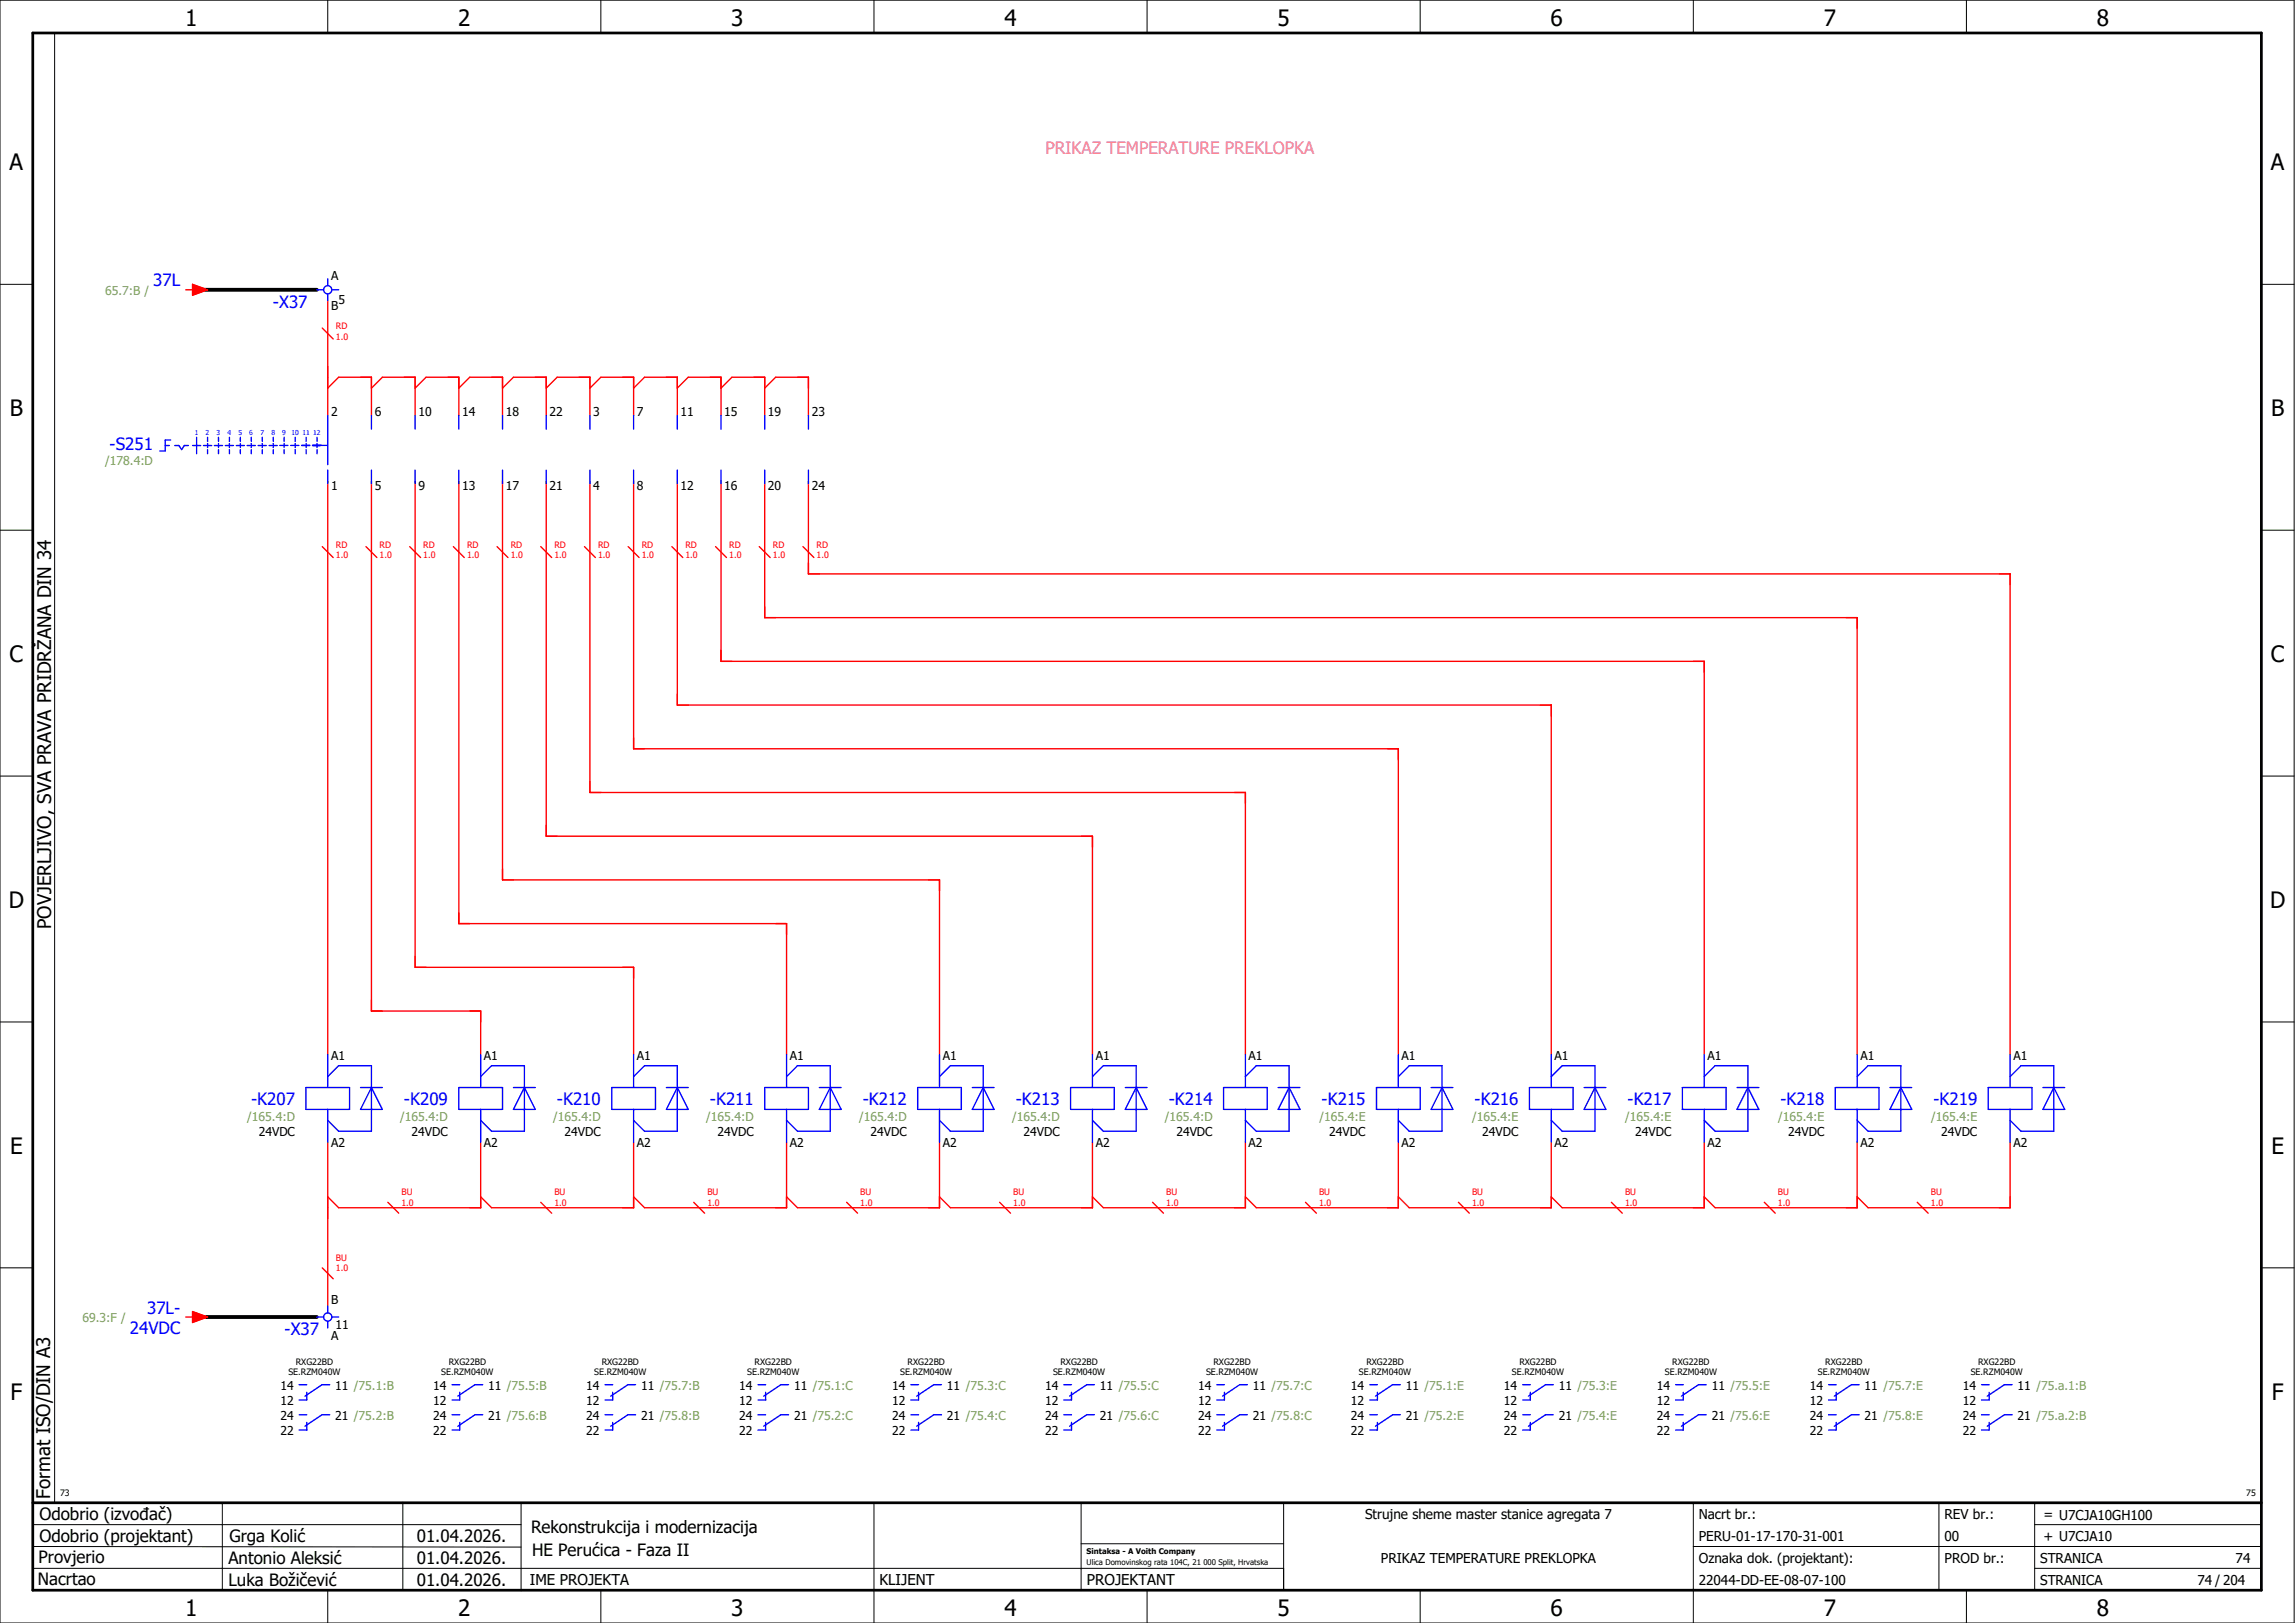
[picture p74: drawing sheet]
<svg xmlns="http://www.w3.org/2000/svg" width="420mm" height="297mm" viewBox="0 0 420 297" stroke-linecap="round" stroke-linejoin="round" font-family="sans-serif">
<defs><g id="words">
<g font-size="4.1">
<text x="33.9" y="4.7">1</text>
<text x="83.9" y="4.7">2</text>
<text x="133.9" y="4.7">3</text>
<text x="183.9" y="4.7">4</text>
<text x="233.9" y="4.7">5</text>
<text x="283.9" y="4.7">6</text>
<text x="333.9" y="4.7">7</text>
<text x="383.9" y="4.7">8</text>
<text x="1.8" y="31.2">A</text>
<text x="415.8" y="31.2">A</text>
<text x="1.8" y="76.2">B</text>
<text x="415.8" y="76.2">B</text>
<text x="1.8" y="121.2">C</text>
<text x="415.8" y="121.2">C</text>
<text x="1.6" y="166.2">D</text>
<text x="415.6" y="166.2">D</text>
<text x="1.8" y="211.2">E</text>
<text x="415.8" y="211.2">E</text>
<text x="1.9" y="256.2">F</text>
<text x="415.9" y="256.2">F</text>
<text x="33.9" y="295.7">1</text>
<text x="83.9" y="295.7">2</text>
<text x="133.9" y="295.7">3</text>
<text x="183.9" y="295.7">4</text>
<text x="233.9" y="295.7">5</text>
<text x="283.9" y="295.7">6</text>
<text x="333.9" y="295.7">7</text>
<text x="383.9" y="295.7">8</text>
</g>
<g font-size="3.4">
<text x="9.4" y="170" transform="rotate(-90 9.4 170)">POVJERLJIVO, SVA PRAVA PRIDRŽANA DIN 34</text>
<text x="9.2" y="274.3" transform="rotate(-90 9.2 274.3)">Format ISO/DIN A3</text>
</g>
<text font-size="3.1" fill="#f0f" x="191.4" y="28.1">PRIKAZ TEMPERATURE PREKLOPKA</text>
<g font-size="3.1" fill="#00f">
<text x="28.1" y="52.4">37L</text>
<text x="50" y="56.3">-X37</text>
<text x="20.1" y="82.3">-S251</text>
<text x="46" y="202.3">-K207</text>
<text x="74" y="202.3">-K209</text>
<text x="102" y="202.3">-K210</text>
<text x="130" y="202.3">-K211</text>
<text x="158" y="202.3">-K212</text>
<text x="186" y="202.3">-K213</text>
<text x="214" y="202.3">-K214</text>
<text x="242" y="202.3">-K215</text>
<text x="270" y="202.3">-K216</text>
<text x="298" y="202.3">-K217</text>
<text x="326" y="202.3">-K218</text>
<text x="354" y="202.3">-K219</text>
<text x="23.8" y="244.1">24VDC</text>
<text x="26.9" y="240.4">37L-</text>
<text x="52.1" y="244.3">-X37</text>
</g>
<g font-size="3.1">
<text x="7.2" y="278.1">Odobrio (izvođač)</text>
<text x="97.2" y="280.5">Rekonstrukcija i modernizacija</text>
<text x="7.1" y="286.1">Provjerio</text>
<text x="7.2" y="282.1">Odobrio (projektant)</text>
<text x="41.8" y="286.2">Antonio Aleksić</text>
<text x="42" y="282.3">Grga Kolić</text>
<text x="76.3" y="282.3">01.04.2026.</text>
<text x="76.3" y="286.3">01.04.2026.</text>
<text x="97.4" y="284.8">HE Perućica - Faza II</text>
<text x="6.9" y="290">Nacrtao</text>
<text x="41.8" y="290.3">Luka Božičević</text>
<text x="76.3" y="290.3">01.04.2026.</text>
</g>
<g font-size="2.7">
<text x="97" y="290.1">IME PROJEKTA</text>
<text x="161" y="290.1">KLIJENT</text>
<text x="199" y="290.1">PROJEKTANT</text>
</g>
<g font-size="2.5">
<text x="249.9" y="278">Strujne sheme master stanice agregata 7</text>
<text x="311" y="278">Nacrt br.:</text>
<text x="356" y="278">REV br.:</text>
<text x="374.1" y="278">= U7CJA10GH100</text>
<text x="252.8" y="286">PRIKAZ TEMPERATURE PREKLOPKA</text>
<text x="311" y="286">Oznaka dok. (projektant):</text>
<text x="311" y="282">PERU-01-17-170-31-001</text>
<text x="356" y="286">PROD br.:</text>
<text x="356" y="282">00</text>
<text x="373.5" y="286">STRANICA</text>
<text x="374.1" y="282.1">+ U7CJA10</text>
<text x="409.3" y="286">74</text>
<text x="311" y="290">22044-DD-EE-08-07-100</text>
<text x="373.5" y="290">STRANICA</text>
<text x="402.3" y="290">74 / 204</text>
</g>
<g font-size="2.2" fill="#7ca552">
<text x="19.2" y="53.9">65.7:B /</text>
<text x="19.3" y="85.2">/178.4:D</text>
<text x="45.3" y="205.2">/165.4:D</text>
<text x="73.3" y="205.2">/165.4:D</text>
<text x="101.3" y="205.2">/165.4:D</text>
<text x="129.3" y="205.2">/165.4:D</text>
<text x="157.3" y="205.2">/165.4:D</text>
<text x="185.3" y="205.2">/165.4:D</text>
<text x="213.3" y="205.2">/165.4:D</text>
<text x="241.5" y="205.2">/165.4:E</text>
<text x="269.5" y="205.2">/165.4:E</text>
<text x="297.5" y="205.2">/165.4:E</text>
<text x="325.5" y="205.2">/165.4:E</text>
<text x="353.5" y="205.2">/165.4:E</text>
<text x="15.1" y="241.9">69.3:F /</text>
</g>
<g font-size="2.2">
<text x="60.6" y="51.2">A</text>
<text x="60.6" y="56.7">B</text>
<text x="62" y="55.7">5</text>
<text x="60.6" y="76.2">2</text>
<text x="68.6" y="76.2">6</text>
<text x="76.6" y="76.2">10</text>
<text x="84.6" y="76.2">14</text>
<text x="92.6" y="76.2">18</text>
<text x="100.6" y="76.2">22</text>
<text x="108.6" y="76.2">3</text>
<text x="116.6" y="76.2">7</text>
<text x="124.6" y="76.2">11</text>
<text x="132.6" y="76.2">15</text>
<text x="140.6" y="76.2">19</text>
<text x="148.6" y="76.2">23</text>
<text x="60.6" y="89.7">1</text>
<text x="68.6" y="89.7">5</text>
<text x="76.6" y="89.7">9</text>
<text x="84.6" y="89.7">13</text>
<text x="92.6" y="89.7">17</text>
<text x="100.6" y="89.7">21</text>
<text x="108.6" y="89.7">4</text>
<text x="116.6" y="89.7">8</text>
<text x="124.6" y="89.7">12</text>
<text x="132.6" y="89.7">16</text>
<text x="140.6" y="89.7">20</text>
<text x="148.6" y="89.7">24</text>
<text x="60.6" y="194">A1</text>
<text x="88.6" y="194">A1</text>
<text x="116.6" y="194">A1</text>
<text x="144.6" y="194">A1</text>
<text x="172.6" y="194">A1</text>
<text x="200.6" y="194">A1</text>
<text x="228.6" y="194">A1</text>
<text x="256.6" y="194">A1</text>
<text x="284.6" y="194">A1</text>
<text x="312.6" y="194">A1</text>
<text x="340.6" y="194">A1</text>
<text x="368.6" y="194">A1</text>
<text x="47.4" y="207.9">24VDC</text>
<text x="60.6" y="209.9">A2</text>
<text x="75.4" y="207.9">24VDC</text>
<text x="88.6" y="209.9">A2</text>
<text x="103.4" y="207.9">24VDC</text>
<text x="116.6" y="209.9">A2</text>
<text x="131.4" y="207.9">24VDC</text>
<text x="144.6" y="209.9">A2</text>
<text x="159.4" y="207.9">24VDC</text>
<text x="172.6" y="209.9">A2</text>
<text x="187.4" y="207.9">24VDC</text>
<text x="200.6" y="209.9">A2</text>
<text x="215.4" y="207.9">24VDC</text>
<text x="228.6" y="209.9">A2</text>
<text x="243.4" y="207.9">24VDC</text>
<text x="256.6" y="209.9">A2</text>
<text x="271.4" y="207.9">24VDC</text>
<text x="284.6" y="209.9">A2</text>
<text x="299.4" y="207.9">24VDC</text>
<text x="312.6" y="209.9">A2</text>
<text x="327.4" y="207.9">24VDC</text>
<text x="340.6" y="209.9">A2</text>
<text x="355.4" y="207.9">24VDC</text>
<text x="368.6" y="209.9">A2</text>
<text x="60.6" y="238.6">B</text>
<text x="60.6" y="245.3">A</text>
<text x="61.4" y="243.3">11</text>
<text x="51.3" y="257.1">12</text>
<text x="51.3" y="254.3">14</text>
<text x="61.4" y="254.3">11 /75.1:B</text>
<text x="79.3" y="257.1">12</text>
<text x="79.3" y="254.3">14</text>
<text x="89.4" y="254.3">11 /75.5:B</text>
<text x="107.3" y="257.1">12</text>
<text x="107.3" y="254.3">14</text>
<text x="117.4" y="254.3">11 /75.7:B</text>
<text x="135.3" y="257.1">12</text>
<text x="135.3" y="254.3">14</text>
<text x="145.4" y="254.3">11 /75.1:C</text>
<text x="163.3" y="257.1">12</text>
<text x="163.3" y="254.3">14</text>
<text x="173.4" y="254.3">11 /75.3:C</text>
<text x="191.3" y="257.1">12</text>
<text x="191.3" y="254.3">14</text>
<text x="201.4" y="254.3">11 /75.5:C</text>
<text x="219.3" y="257.1">12</text>
<text x="219.3" y="254.3">14</text>
<text x="229.4" y="254.3">11 /75.7:C</text>
<text x="247.3" y="257.1">12</text>
<text x="247.3" y="254.3">14</text>
<text x="257.4" y="254.3">11 /75.1:E</text>
<text x="275.3" y="257.1">12</text>
<text x="275.3" y="254.3">14</text>
<text x="285.4" y="254.3">11 /75.3:E</text>
<text x="303.3" y="257.1">12</text>
<text x="303.3" y="254.3">14</text>
<text x="313.4" y="254.3">11 /75.5:E</text>
<text x="331.3" y="257.1">12</text>
<text x="331.3" y="254.3">14</text>
<text x="341.4" y="254.3">11 /75.7:E</text>
<text x="359.3" y="257.1">12</text>
<text x="359.3" y="254.3">14</text>
<text x="369.4" y="254.3">11 /75.a.1:B</text>
<text x="51.3" y="262.6">22</text>
<text x="51.3" y="259.8">24</text>
<text x="61.4" y="259.8">21 /75.2:B</text>
<text x="79.3" y="262.6">22</text>
<text x="79.3" y="259.8">24</text>
<text x="89.4" y="259.8">21 /75.6:B</text>
<text x="107.3" y="262.6">22</text>
<text x="107.3" y="259.8">24</text>
<text x="117.4" y="259.8">21 /75.8:B</text>
<text x="135.3" y="262.6">22</text>
<text x="135.3" y="259.8">24</text>
<text x="145.4" y="259.8">21 /75.2:C</text>
<text x="163.3" y="262.6">22</text>
<text x="163.3" y="259.8">24</text>
<text x="173.4" y="259.8">21 /75.4:C</text>
<text x="191.3" y="262.6">22</text>
<text x="191.3" y="259.8">24</text>
<text x="201.4" y="259.8">21 /75.6:C</text>
<text x="219.3" y="262.6">22</text>
<text x="219.3" y="259.8">24</text>
<text x="229.4" y="259.8">21 /75.8:C</text>
<text x="247.3" y="262.6">22</text>
<text x="247.3" y="259.8">24</text>
<text x="257.4" y="259.8">21 /75.2:E</text>
<text x="275.3" y="262.6">22</text>
<text x="275.3" y="259.8">24</text>
<text x="285.4" y="259.8">21 /75.4:E</text>
<text x="303.3" y="262.6">22</text>
<text x="303.3" y="259.8">24</text>
<text x="313.4" y="259.8">21 /75.6:E</text>
<text x="331.3" y="262.6">22</text>
<text x="331.3" y="259.8">24</text>
<text x="341.4" y="259.8">21 /75.8:E</text>
<text x="359.3" y="262.6">22</text>
<text x="359.3" y="259.8">24</text>
<text x="369.4" y="259.8">21 /75.a.2:B</text>
</g>
<g font-size="1.6" fill="#f00">
<text x="61.5" y="62.2">1.0</text>
<text x="61.5" y="60.3">RD</text>
<text x="61.5" y="100.3">RD</text>
<text x="69.5" y="100.3">RD</text>
<text x="77.5" y="100.3">RD</text>
<text x="85.5" y="100.3">RD</text>
<text x="93.5" y="100.3">RD</text>
<text x="101.5" y="100.3">RD</text>
<text x="109.5" y="100.3">RD</text>
<text x="117.5" y="100.3">RD</text>
<text x="125.5" y="100.3">RD</text>
<text x="133.5" y="100.3">RD</text>
<text x="141.5" y="100.3">RD</text>
<text x="149.5" y="100.3">RD</text>
<text x="61.5" y="102.2">1.0</text>
<text x="69.5" y="102.2">1.0</text>
<text x="77.5" y="102.2">1.0</text>
<text x="85.5" y="102.2">1.0</text>
<text x="93.5" y="102.2">1.0</text>
<text x="101.5" y="102.2">1.0</text>
<text x="109.5" y="102.2">1.0</text>
<text x="117.5" y="102.2">1.0</text>
<text x="125.5" y="102.2">1.0</text>
<text x="133.5" y="102.2">1.0</text>
<text x="141.5" y="102.2">1.0</text>
<text x="149.5" y="102.2">1.0</text>
<text x="73.5" y="220.7">1.0</text>
<text x="73.5" y="218.8">BU</text>
<text x="101.5" y="220.7">1.0</text>
<text x="101.5" y="218.8">BU</text>
<text x="129.5" y="220.7">1.0</text>
<text x="129.5" y="218.8">BU</text>
<text x="157.5" y="220.7">1.0</text>
<text x="157.5" y="218.8">BU</text>
<text x="185.5" y="220.7">1.0</text>
<text x="185.5" y="218.8">BU</text>
<text x="213.5" y="220.7">1.0</text>
<text x="213.5" y="218.8">BU</text>
<text x="241.5" y="220.7">1.0</text>
<text x="241.5" y="218.8">BU</text>
<text x="269.5" y="220.7">1.0</text>
<text x="269.5" y="218.8">BU</text>
<text x="297.5" y="220.7">1.0</text>
<text x="297.5" y="218.8">BU</text>
<text x="325.5" y="220.7">1.0</text>
<text x="325.5" y="218.8">BU</text>
<text x="353.5" y="220.7">1.0</text>
<text x="353.5" y="218.8">BU</text>
<text x="61.5" y="232.7">1.0</text>
<text x="61.5" y="230.8">BU</text>
</g>
<g font-size="1.6">
<text x="52.8" y="251.7">SE.RZM040W</text>
<text x="54.2" y="249.8">RXG22BD</text>
<text x="80.8" y="251.7">SE.RZM040W</text>
<text x="82.2" y="249.8">RXG22BD</text>
<text x="108.8" y="251.7">SE.RZM040W</text>
<text x="110.2" y="249.8">RXG22BD</text>
<text x="136.8" y="251.7">SE.RZM040W</text>
<text x="138.2" y="249.8">RXG22BD</text>
<text x="164.8" y="251.7">SE.RZM040W</text>
<text x="166.2" y="249.8">RXG22BD</text>
<text x="192.8" y="251.7">SE.RZM040W</text>
<text x="194.2" y="249.8">RXG22BD</text>
<text x="220.8" y="251.7">SE.RZM040W</text>
<text x="222.2" y="249.8">RXG22BD</text>
<text x="248.8" y="251.7">SE.RZM040W</text>
<text x="250.2" y="249.8">RXG22BD</text>
<text x="276.8" y="251.7">SE.RZM040W</text>
<text x="278.2" y="249.8">RXG22BD</text>
<text x="304.8" y="251.7">SE.RZM040W</text>
<text x="306.2" y="249.8">RXG22BD</text>
<text x="332.8" y="251.7">SE.RZM040W</text>
<text x="334.2" y="249.8">RXG22BD</text>
<text x="360.8" y="251.7">SE.RZM040W</text>
<text x="362.2" y="249.8">RXG22BD</text>
<text x="11" y="273.7">73</text>
<text x="411.2" y="273.7">75</text>
</g>
<g font-size="1.4">
<text x="198.9" y="284.4">Sintaksa - A Voith Company</text>
<text x="198.9" y="286.4">Ulica Domovinskog rata 104C, 21 000 Split, Hrvatska</text>
</g>
<g font-size="1.2" fill="#00f">
<text x="35.6" y="79.5">1</text>
<text x="37.6" y="79.5">2</text>
<text x="39.6" y="79.5">3</text>
<text x="41.6" y="79.5">4</text>
<text x="43.6" y="79.5">5</text>
<text x="45.6" y="79.5">6</text>
<text x="47.7" y="79.5">7</text>
<text x="49.7" y="79.5">8</text>
<text x="51.7" y="79.5">9</text>
<text x="53.4" y="79.5">10</text>
<text x="55.4" y="79.5">11</text>
<text x="57.4" y="79.5">12</text>
</g>
</g></defs>
<g fill="none" stroke="#000" stroke-width=".18">
<path d="M0 0h420v297h-420zM10 6v269M60 0v6M110 0v6M160 0v6M210 0v6M260 0v6M310 0v6M360 0v6M0 52h6M414 52h6M0 97h6"/>
<path d="M414 97h6M0 142h6M414 142h6M414 176.3v87.4M0 187h6M414 187h6M0 232h6M414 232h6M6 279h89.4M40.7 275v16M73.7 274.9v16M95.4 275.1v16"/>
<path d="M160 275v22M197.9 275.1v16M310 275v22M355 275v16M372.5 279h41.5M372.5 275v16M414 275h-179v16M6 283l89.4 .1M6 287h229M60 291v6M110 291v6M197.9 282.5h37.1"/>
<path d="M210 291v6M260 291v6M310 283h104M360 291v6M372.5 287h41.5"/>
</g>
<path d="M6 6h408v285h-408zM6 275h408" fill="none" stroke="#000" stroke-width=".5"/>
<g fill="none" stroke="#f00" stroke-width=".25">
<path d="M34 53h1.3M35.3 52l2.7 1-2.7 1zM60 55v21M59 60l2 2M60 71l2-2h6v7M68 71l2-2h6v7M76 71l2-2h6v7M84 71l2-2h6v7M92 71l2-2h6v7M100 71l2-2h6v7M108 71l2-2h6v7M116 71l2-2h6v7"/>
<path d="M124 71l2-2h6v7M132 71l2-2h6v7M140 71l2-2h6v7M60 88v105M68 88v97h20v8M76 88v89h40v16M84 88v81h60v24M92 88v73h80v32M100 88v65h100v40M108 88v57h120v48M116 88v49h140v56M124 88v41h160v64"/>
<path d="M132 88v33h180v72M140 88v25h200v80M148 88v17h220v88M59 100l2 2M67 100l2 2M75 100l2 2M83 100l2 2M91 100l2 2M99 100l2 2M107 100l2 2M115 100l2 2M123 100l2 2"/>
<path d="M131 100l2 2M139 100l2 2M147 100l2 2M60 209v30M88 209v12h-26l-2-2M116 209v12h-26l-2-2M144 209v12h-26l-2-2M172 209v12h-26l-2-2M200 209v12h-26l-2-2M228 209v12h-26l-2-2M256 209v12h-26l-2-2M284 209v12h-26l-2-2"/>
<path d="M312 209v12h-26l-2-2M340 209v12h-26l-2-2M368 209v12h-26l-2-2M59 232l2 2M71 220l2 2M99 220l2 2M127 220l2 2M155 220l2 2M183 220l2 2M211 220l2 2M239 220l2 2M267 220l2 2"/>
<path d="M295 220l2 2M323 220l2 2M351 220l2 2M34 241h1.3M35.3 240l2.7 1-2.7 1z"/>
</g>
<path d="M36 53h22M36 241h22" fill="none" stroke="#000" stroke-width=".7"/>
<g fill="none" stroke="#00f" stroke-width=".25">
<path d="M58 53h1.3M60 51v1.3M60 53.8v1.2M60.8 53h1.2M60 76v9M68 76v2.5M76 76v2.5M84 76v2.5M92 76v2.5M100 76v2.5M108 76v2.5M116 76v2.5"/>
<path d="M124 76v2.5M132 76v2.5M140 76v2.5M148 76v2.5M30.2 81.5h.8M31.3 80.5h-1.1v2h-.9M32 81.5h.7l.6 .8 .5-.8h.7M35.3 81.5h1.4M36 80v3M37.3 81.5h1.5M38 80v.8M38 81.2v.7"/>
<path d="M38 82.3v.7M39.3 81.5h1.5M40 80v.8M40 81.2v.7M40 82.3v.7M41.2 81.5h1.5M42 80v.8M42 81.2v.7M42 82.3v.7M43.2 81.5h1.5M44 80v.8M44 81.2v.7"/>
<path d="M44 82.3v.7M45.3 81.5h1.5M46 80v.8M46 81.2v.7M46 82.3v.7M47.2 81.5h1.6M48 80v.8M48 81.2v.7M48 82.3v.7M49.2 81.5h1.5M50 80v.8M50 81.2v.7"/>
<path d="M50 82.3v.7M51.2 81.5h1.5M52 80v.8M52 81.1v.8M52 82.3v.7M53.2 81.5h1.5M54 80v.8M54 81.2v.7M54 82.3v.7M55.2 81.5h1.5M56 80v.8M56 81.2v.7"/>
<path d="M56 82.3v.7M58 80v.8M58 81.2v.7M58 82.3v.7M60 81.5h-2.8h1.5M60 86v2.5M68 86v2.5M76 86v2.5M84 86v2.5M92 86v2.5M100 86v2.5M108 86v2.5"/>
<path d="M116 86v2.5M124 86v2.5M132 86v2.5M140 86v2.5M148 86v2.5M56 199h8v4h-8zM60 193v6M60 197l2-2h6v12h-6l-2-2M66 199h4M68 199h.1M68 199l2 4h-4zM84 199h8v4h-8z"/>
<path d="M88 197l2-2h6v12h-6l-2-2M88 193v6M94 199h4M96 199h.1M96 199l2 4h-4zM112 199h8v4h-8zM116 197l2-2h6v12h-6l-2-2M116 193v6M122 199h4M124 199h.1M124 199l2 4h-4zM140 199h8v4h-8z"/>
<path d="M144 197l2-2h6v12h-6l-2-2M144 193v6M150 199h4M152 199h.1M152 199l2 4h-4zM168 199h8v4h-8zM172 197l2-2h6v12h-6l-2-2M172 193v6M178 199h4M180 199h.1M180 199l2 4h-4zM196 199h8v4h-8z"/>
<path d="M200 197l2-2h6v12h-6l-2-2M200 193v6M206 199h4M208 199h.1M208 199l2 4h-4zM224 199h8v4h-8zM228 197l2-2h6v12h-6l-2-2M228 193v6M234 199h4M236 199h.1M236 199l2 4h-4zM252 199h8v4h-8z"/>
<path d="M256 197l2-2h6v12h-6l-2-2M256 193v6M262 199h4M264 199h.1M264 199l2 4h-4zM280 199h8v4h-8zM284 197l2-2h6v12h-6l-2-2M284 193v6M290 199h4M292 199h.1M292 199l2 4h-4zM308 199h8v4h-8z"/>
<path d="M312 197l2-2h6v12h-6l-2-2M312 193v6M318 199h4M320 199h.1M320 199l2 4h-4zM336 199h8v4h-8zM340 197l2-2h6v12h-6l-2-2M340 193v6M346 199h4M348 199h.1M348 199l2 4h-4zM364 199h8v4h-8z"/>
<path d="M368 197l2-2h6v12h-6l-2-2M368 193v6M374 199h4M376 199h.1M376 199l2 4h-4zM60 203v6M88 203v6M116 203v6M144 203v6M172 203v6M200 203v6M228 203v6"/>
<path d="M256 203v6M284 203v6M312 203v6M340 203v6M368 203v6M60 239v1.3M54.8 253.4h1.4M54.8 258.9h1.4M56.2 254.8v1.4h-1.4M58 241h1.3M60 241.8v1.2M60.4 253.4h-1.4l-3.2 2.1"/>
<path d="M60.4 258.9h-1.4l-3.2 2.1M60.8 241h1.2M82.8 253.4h1.4M82.8 258.9h1.4M84.2 254.8v1.4h-1.4M88.4 253.4h-1.4l-3.2 2.1M88.4 258.9h-1.4l-3.2 2.1M110.8 253.4h1.4M110.8 258.9h1.4M112.2 254.8v1.4h-1.4M116.4 253.4h-1.4l-3.2 2.1M116.4 258.9h-1.4l-3.2 2.1"/>
<path d="M138.8 253.4h1.4M138.8 258.9h1.4M140.2 254.8v1.4h-1.4M144.4 253.4h-1.4l-3.2 2.1M144.4 258.9h-1.4l-3.2 2.1M166.8 253.4h1.4M166.8 258.9h1.4M168.2 254.8v1.4h-1.4M172.4 253.4h-1.4l-3.2 2.1M172.4 258.9h-1.4l-3.2 2.1M194.8 253.4h1.4M194.8 258.9h1.4"/>
<path d="M196.2 254.8v1.4h-1.4M200.4 253.4h-1.4l-3.2 2.1M200.4 258.9h-1.4l-3.2 2.1M222.8 253.4h1.4M222.8 258.9h1.4M224.2 254.8v1.4h-1.4M228.4 253.4h-1.4l-3.2 2.1M228.4 258.9h-1.4l-3.2 2.1M250.8 253.4h1.4M250.8 258.9h1.4M252.2 254.8v1.4h-1.4M256.4 253.4h-1.4l-3.2 2.1"/>
<path d="M256.4 258.9h-1.4l-3.2 2.1M278.8 253.4h1.4M278.8 258.9h1.4M280.2 254.8v1.4h-1.4M284.4 253.4h-1.4l-3.2 2.1M284.4 258.9h-1.4l-3.2 2.1M306.8 253.4h1.4M306.8 258.9h1.4M308.2 254.8v1.4h-1.4M312.4 253.4h-1.4l-3.2 2.1M312.4 258.9h-1.4l-3.2 2.1M334.8 253.4h1.4"/>
<path d="M334.8 258.9h1.4M336.2 254.8v1.4h-1.4M340.4 253.4h-1.4l-3.2 2.1M340.4 258.9h-1.4l-3.2 2.1M362.8 253.4h1.4M362.8 258.9h1.4M364.2 254.8v1.4h-1.4M368.4 253.4h-1.4l-3.2 2.1M368.4 258.9h-1.4l-3.2 2.1M56.2 260.3v1.4h-1.4M84.2 260.3v1.4h-1.4M112.2 260.3v1.4h-1.4"/>
<path d="M140.2 260.3v1.4h-1.4M168.2 260.3v1.4h-1.4M196.2 260.3v1.4h-1.4M224.2 260.3v1.4h-1.4M252.2 260.3v1.4h-1.4M280.2 260.3v1.4h-1.4M308.2 260.3v1.4h-1.4M336.2 260.3v1.4h-1.4M364.2 260.3v1.4h-1.4"/>
<circle cx="60" cy="53" r=".75"/>
<circle cx="60" cy="241" r=".75"/>
</g>
<g fill="#f00" stroke="#f00" stroke-width=".18">
<path d="M35.3 240l2.7 1-2.7 1z"/>
<path d="M35.3 52l2.7 1-2.7 1z"/>
</g>
<use href="#words"/>
</svg>
